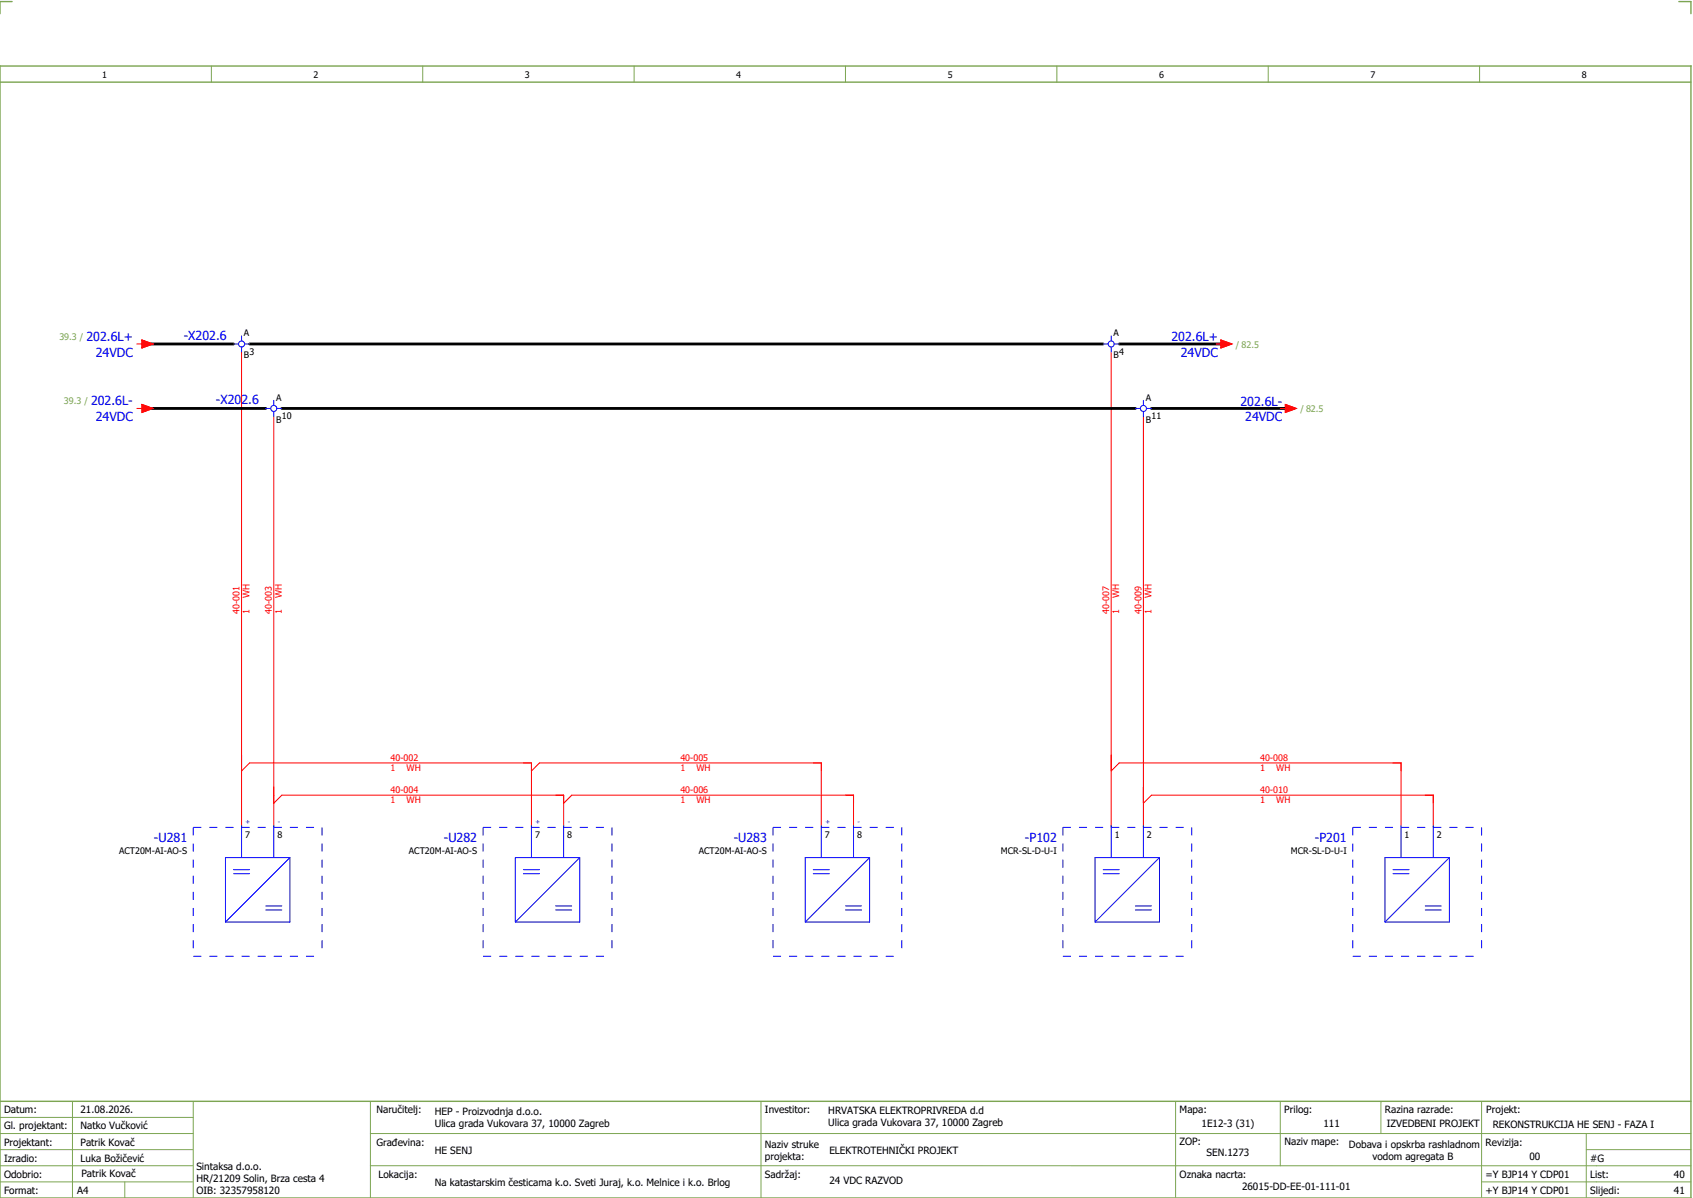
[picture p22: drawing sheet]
<svg xmlns="http://www.w3.org/2000/svg" width="421mm" height="297mm" viewBox="0 0 421 297" stroke-linecap="round" stroke-linejoin="round" font-family="sans-serif">
<defs><g id="words">
<g font-size="3.1" fill="#00f">
<text x="21.5" y="84.6">202.6L+</text>
<text x="23.8" y="88.6">24VDC</text>
<text x="45.6" y="84.3">-X202.6</text>
<text x="291" y="84.8">202.6L+</text>
<text x="293.3" y="88.5">24VDC</text>
<text x="22.6" y="100.6">202.6L-</text>
<text x="53.6" y="100.3">-X202.6</text>
<text x="308.1" y="100.8">202.6L-</text>
<text x="23.8" y="104.6">24VDC</text>
<text x="309.3" y="104.5">24VDC</text>
<text x="38.2" y="209">-U281</text>
<text x="110.3" y="209">-U282</text>
<text x="182.2" y="209">-U283</text>
<text x="254.6" y="209">-P102</text>
<text x="326.6" y="209">-P201</text>
</g>
<g font-size="2.5">
<text x="1" y="276.4">Datum:</text>
<text x="1" y="280.4">Gl. projektant:</text>
<text x="20" y="276.4">21.08.2026.</text>
<text x="20" y="280.4">Natko Vučković</text>
<text x="93.5" y="276.4">Naručitelj:</text>
<text x="108" y="276.9">HEP - Proizvodnja d.o.o.</text>
<text x="108" y="279.9">Ulica grada Vukovara 37, 10000 Zagreb</text>
<text x="190" y="276.4">Investitor:</text>
<text x="205.7" y="276.6">HRVATSKA ELEKTROPRIVREDA d.d</text>
<text x="205.7" y="279.6">Ulica grada Vukovara 37, 10000 Zagreb</text>
<text x="293" y="276.4">Mapa:</text>
<text x="298.4" y="279.9">1E12-3 (31)</text>
<text x="319" y="276.4">Prilog:</text>
<text x="328.7" y="279.9">111</text>
<text x="344" y="276.4">Razina razrade:</text>
<text x="344.4" y="279.9">IZVEDBENI PROJEKT</text>
<text x="369.2" y="276.3">Projekt:</text>
<text x="370.8" y="279.9">REKONSTRUKCIJA HE SENJ - FAZA I</text>
<text x="1" y="284.4">Projektant:</text>
<text x="20" y="284.4">Patrik Kovač</text>
<text x="93.5" y="284.4">Građevina:</text>
<text x="108" y="286.4">HE SENJ</text>
<text x="190" y="284.9">Naziv struke</text>
<text x="190" y="287.9">projekta:</text>
<text x="206" y="286.5">ELEKTROTEHNIČKI PROJEKT</text>
<text x="293" y="284.3">ZOP:</text>
<text x="299.7" y="286.9">SEN.1273</text>
<text x="319" y="284.3">Naziv mape:</text>
<text x="335.1" y="285">Dobava i opskrba rashladnom</text>
<text x="340.9" y="288">vodom agregata B</text>
<text x="369" y="284.4">Revizija:</text>
<text x="379.9" y="287.9">00</text>
<text x="1" y="288.4">Izradio:</text>
<text x="1" y="292.4">Odobrio:</text>
<text x="20" y="288.4">Luka Božičević</text>
<text x="20.2" y="292.3">Patrik Kovač</text>
<text x="48.8" y="290.4">Sintaksa d.o.o.</text>
<text x="48.8" y="293.4">HR/21209 Solin, Brza cesta 4</text>
<text x="94" y="292.4">Lokacija:</text>
<text x="190" y="292.4">Sadržaj:</text>
<text x="206" y="293.9">24 VDC RAZVOD</text>
<text x="293" y="292.4">Oznaka nacrta:</text>
<text x="369" y="292.4">=Y BJP14 Y CDP01</text>
<text x="395" y="292.4">List:</text>
<text x="395" y="288.4">#G</text>
<text x="415.8" y="292.4">40</text>
<text x="1" y="296.4">Format:</text>
<text x="19.2" y="296.4">A4</text>
<text x="48.8" y="296.4">OIB: 32357958120</text>
<text x="108" y="294.4">Na katastarskim česticama k.o. Sveti Juraj, k.o. Melnice i k.o. Brlog</text>
<text x="308.5" y="295.4">26015-DD-EE-01-111-01</text>
<text x="369" y="296.4">+Y BJP14 Y CDP01</text>
<text x="395" y="296.4">Slijedi:</text>
<text x="415.8" y="296.4">41</text>
</g>
<g font-size="2.2">
<text x="25.4" y="19.4">1</text>
<text x="77.9" y="19.4">2</text>
<text x="130.4" y="19.4">3</text>
<text x="182.9" y="19.4">4</text>
<text x="235.4" y="19.4">5</text>
<text x="287.9" y="19.4">6</text>
<text x="340.4" y="19.4">7</text>
<text x="392.9" y="19.4">8</text>
<text x="60.6" y="83.5">A</text>
<text x="276.6" y="83.5">A</text>
<text x="60.6" y="88.9">B</text>
<text x="62" y="88">3</text>
<text x="276.6" y="88.9">B</text>
<text x="278" y="88">4</text>
<text x="68.6" y="99.5">A</text>
<text x="284.6" y="99.5">A</text>
<text x="68.6" y="104.9">B</text>
<text x="70" y="104">10</text>
<text x="284.6" y="104.9">B</text>
<text x="286" y="104">11</text>
<text x="60.9" y="208.1">7</text>
<text x="68.9" y="208.1">8</text>
<text x="132.9" y="208.1">7</text>
<text x="140.9" y="208.1">8</text>
<text x="204.9" y="208.1">7</text>
<text x="212.9" y="208.1">8</text>
<text x="276.9" y="208.1">1</text>
<text x="284.9" y="208.1">2</text>
<text x="348.9" y="208.1">1</text>
<text x="356.9" y="208.1">2</text>
<text x="29.6" y="211.9">ACT20M-AI-AO-S</text>
<text x="101.6" y="211.9">ACT20M-AI-AO-S</text>
<text x="173.6" y="211.9">ACT20M-AI-AO-S</text>
<text x="248.6" y="211.9">MCR-SL-D-U-I</text>
<text x="320.6" y="211.9">MCR-SL-D-U-I</text>
</g>
<g font-size="2.2" fill="#7ca552">
<text x="14.8" y="84.3">39.3 /</text>
<text x="307" y="86.3">/ 82.5</text>
<text x="15.9" y="100.3">39.3 /</text>
<text x="323" y="102.3">/ 82.5</text>
</g>
<g font-size="2.2" fill="#f00">
<text x="62" y="148.4" transform="rotate(-90 62 148.4)">WH</text>
<text x="70" y="148.4" transform="rotate(-90 70 148.4)">WH</text>
<text x="278" y="148.4" transform="rotate(-90 278 148.4)">WH</text>
<text x="286" y="148.4" transform="rotate(-90 286 148.4)">WH</text>
<text x="59.5" y="152.4" transform="rotate(-90 59.5 152.4)">40-001</text>
<text x="62" y="152.4" transform="rotate(-90 62 152.4)">1</text>
<text x="67.5" y="152.4" transform="rotate(-90 67.5 152.4)">40-003</text>
<text x="70" y="152.4" transform="rotate(-90 70 152.4)">1</text>
<text x="275.5" y="152.4" transform="rotate(-90 275.5 152.4)">40-007</text>
<text x="278" y="152.4" transform="rotate(-90 278 152.4)">1</text>
<text x="283.5" y="152.4" transform="rotate(-90 283.5 152.4)">40-009</text>
<text x="286" y="152.4" transform="rotate(-90 286 152.4)">1</text>
<text x="97" y="188.9">40-002</text>
<text x="97" y="191.4">1</text>
<text x="101" y="191.4">WH</text>
<text x="169" y="188.9">40-005</text>
<text x="169" y="191.4">1</text>
<text x="173" y="191.4">WH</text>
<text x="313" y="188.9">40-008</text>
<text x="313" y="191.4">1</text>
<text x="317" y="191.4">WH</text>
<text x="97" y="196.9">40-004</text>
<text x="169" y="196.9">40-006</text>
<text x="313" y="196.9">40-010</text>
<text x="97" y="199.4">1</text>
<text x="101" y="199.4">WH</text>
<text x="169" y="199.4">1</text>
<text x="173" y="199.4">WH</text>
<text x="313" y="199.4">1</text>
<text x="317" y="199.4">WH</text>
</g>
<g font-size="1.6" fill="#00f">
<text x="61" y="204.5">+</text>
<text x="69" y="204.5">-</text>
<text x="133" y="204.5">+</text>
<text x="141" y="204.5">-</text>
<text x="205" y="204.5">+</text>
<text x="213" y="204.5">-</text>
</g>
</g></defs>
<path d="M0 16.4h420v281h-420zM3 .4h-3v3M417 .4h3v3M0 20.4h420M0 273.4h420" fill="none" stroke="#7ca552" stroke-width=".35"/>
<g fill="none" stroke="#7ca552" stroke-width=".25">
<path d="M52.5 16.4v4M105 16.4v4M157.5 16.4v4M210 16.4v4M262.5 16.4v4M315 16.4v4M367.5 16.4v4M0 277.4h48M18 273.4v24M48 273.4v24M92 273.4v24M189 273.4v24"/>
<path d="M292 273.4v23.8M318 273.4v16M343 273.4v8M368 273.4v23.8M0 281.4h48M0 285.4h47.8M0 293.4h47.8M31 293.4v4M47.8 289.4h-47.8M92 281.4h328M92 289.4h328M368 293.4h52"/>
<path d="M394 285.4h26M394 281.4v15.8"/>
</g>
<g fill="none" stroke="#f00" stroke-width=".25">
<path d="M34 85.4h1.3M35.3 84.4l2.7 1-2.7 1zM60 87.4v118M276 87.4v118M302 85.4h1.2M303.2 84.4l2.8 1-2.8 1zM34 101.4h1.3M35.3 100.4l2.7 1-2.7 1zM68 103.4v102M284 103.4v102M318 101.4h1.3M319.3 100.4l2.7 1-2.7 1z"/>
<path d="M60 191.4l2-2h70v16M68 199.4l2-2h70v8M132 191.4l2-2h70v16M140 199.4l2-2h70v8M276 191.4l2-2h70v16M284 199.4l2-2h70v8"/>
</g>
<path d="M36 85.4h22M62 85.4h212M278 85.4h26M36 101.4h30M70 101.4h212M286 101.4h34" fill="none" stroke="#000" stroke-width=".7"/>
<g fill="none" stroke="#00f" stroke-width=".25">
<path d="M58 85.4h1.3M60 83.4v1.2M60 86.1v1.3M60.8 85.4h1.2M68 99.4v1.2M274 85.4h1.2M276 83.4v1.2M276 86.1v1.3M276.7 85.4h1.3M284 99.4v1.2M66 101.4h1.3M68 102.1v1.3"/>
<path d="M68.8 101.4h1.2M282 101.4h1.2M284 102.1v1.3M284.7 101.4h1.3M58 216.9h4M58 215.9h4M60 204.9v8M68 204.9v8M72 212.9v16h-16M72 212.9h-16v16M72 212.9l-16 16M130 216.9h4"/>
<path d="M130 215.9h4M132 204.9v8M140 204.9v8M144 212.9v16h-16M144 212.9h-16v16M144 212.9l-16 16M202 216.9h4M202 215.9h4M204 204.9v8M212 204.9v8M216 212.9v16h-16M216 212.9h-16v16"/>
<path d="M216 212.9l-16 16M274 216.9h4M274 215.9h4M276 204.9v8M284 204.9v8M288 212.9v16h-16M288 212.9h-16v16M288 212.9l-16 16M346 216.9h4M346 215.9h4M348 204.9v8M356 204.9v8"/>
<path d="M360 212.9v16h-16M360 212.9h-16v16M360 212.9l-16 16M66 225.9h4M66 224.9h4M138 225.9h4M138 224.9h4M210 225.9h4M210 224.9h4M282 225.9h4M282 224.9h4M354 225.9h4"/>
<path d="M354 224.9h4"/>
<circle cx="60" cy="85.4" r=".75"/>
<circle cx="276" cy="85.4" r=".75"/>
<circle cx="68" cy="101.4" r=".75"/>
<circle cx="284" cy="101.4" r=".75"/>
</g>
<g fill="none" stroke="#00f" stroke-width=".25" stroke-dasharray="2 2" stroke-linecap="butt">
<path d="M48 205.4h32M48 205.4v32M80 205.4v32M120 205.4h32M120 205.4v32M152 205.4v32M192 205.4h32M192 205.4v32M224 205.4v32M264 205.4h32M264 205.4v32M296 205.4v32"/>
<path d="M336 205.4h32M336 205.4v32M368 205.4v32M48 237.4h32M120 237.4h32M192 237.4h32M264 237.4h32M336 237.4h32"/>
</g>
<g fill="#f00" stroke="#f00" stroke-width=".25">
<path d="M35.3 84.4l2.7 1-2.7 1z"/>
<path d="M35.3 100.4l2.7 1-2.7 1z"/>
<path d="M303.2 84.4l2.8 1-2.8 1z"/>
<path d="M319.3 100.4l2.7 1-2.7 1z"/>
</g>
<use href="#words"/>
</svg>
